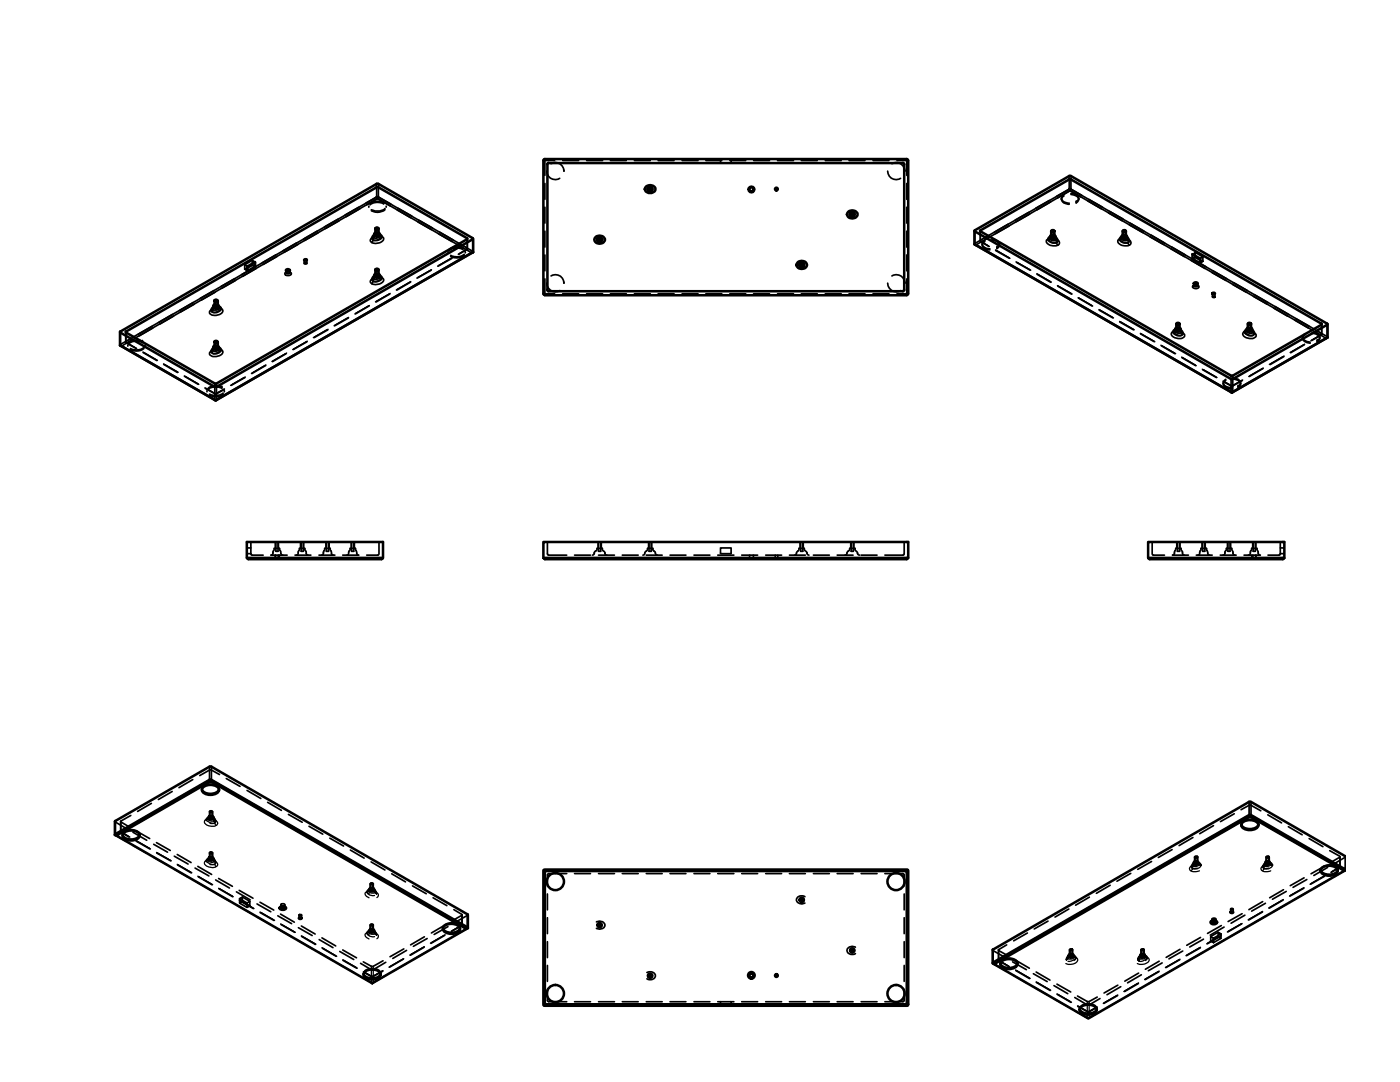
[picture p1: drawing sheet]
<svg xmlns="http://www.w3.org/2000/svg" width="279mm" height="216mm" viewBox="0 0 279 216" stroke-linecap="round" stroke-linejoin="round" font-family="sans-serif">
<!-- layer: MD_Hidden -->
<g fill="none" stroke="#000" stroke-width=".34">
<path d="M75.3 39.6l-2.1 1.3M75.3 39.6l2.6 1.5M75.3 39.3v.3M108.5 31.8l.2 .2M108.7 32v3M108.7 36.6v3.2M108.7 32h2M109.1 34.1a1.68 1.68 0 0 0 2.6 1.5M110 32.7a1.7 1.7 0 0 1 2.6 1.4M112.3 32h3.2M117.1 32h3.2M121.8 32h3.2"/>
<path d="M126.6 32h3.2M131.3 32h3.2M136.1 32h3.2M140.9 32h3.1M143.8 31.7v.8M145.7 32h3.1M145.9 31.7v.8M150.4 32h3.2M155.2 32h3.2M159.9 32h3.2M164.7 32h3.2M169.4 32h3.2"/>
<path d="M174.2 32h3.2M177.2 34.1a1.68 1.68 0 0 0 2.5 1.5M178 32.7a1.7 1.7 0 0 1 2.6 1.4M179 32h2M181 32v3M181 36.6v3.2M181.2 31.8l-.2 .2M209.5 40l-2.8 1.6M211.8 39.6v.2M212.3 39.1a.79 .79 0 0 0-.5 .9 .79 .79 0 0 0 .9 .6l.7 .2M212.3 38.8a.81 .81 0 0 0-.5 1 .81 .81 0 0 0 .9 .6l.7 .1M213.6 38v-.3h.1l2.2 1.3"/>
<path d="M213.6 37.7h-.2l-2.6 1.5M213.6 38l-2.6 1.5M213.6 38l2.1 1.3M213.7 38.8h.3a1.03 1.03 0 0 1 1.2 1.2l-.4 .5M213.7 38.6h.3a1.35 1.35 0 0 1 1.3 1l-.5 .7M215.3 39.6v.2M217.3 39.8l2.7 1.5M42.7 58l-2.8 1.5M42.9 58.3l-2.7 1.6M46.8 55.6l-2.7 1.6M47 56l-2.7 1.5M48.8 53.7l.6 .3"/>
<path d="M49.4 53.4l-.6 .3M50.3 52l.6 .3M50.4 52.6l-.1-.6-1.5 .8v.9M51 53.2l-2.8 1.6M51.2 53.5l-2.8 1.6M55.1 50.8l-2.7 1.6M55.3 51.2l-2.8 1.6M57 54.3h.7l.5 .3a.76 .76 0 0 1-1.4 0zM57.1 54v.4M57.2 54.3h-.2M57.3 54.2l-.2 .3 .3 .1 .5-.1v-.2l-.3-.1M57.8 54.3h.2"/>
<path d="M57.9 54v.4M59.2 48.5l-2.7 1.6M59.4 48.8l-2.7 1.6M60.7 51.9v.7M60.8 52.4h.4v.2h-.4zM61.2 51.9v.7M63.4 46.1l-2.8 1.6M63.5 46.4l-2.7 1.6M67.5 43.7l-2.7 1.6M67.7 44.1l-2.8 1.5M71.6 41.3l-2.7 1.6M71.8 41.6l-2.7 1.7"/>
<path d="M73 40.5l2.2-1.2h.3l2.5 1.5M73.6 41.1v.2M74.7 46.8h.1zM74.8 55h.1M74.9 54.9l.4-.2 .3 .2M74.9 54.6h.7M74.9 46.7l.4-.2 .3 .2M74.9 46.4h.7M75 45.6v1.5M75 53.8v1.6M75.1 55.3l.4 .1-.2 .1-.2-.1zM75.1 47.1h.4l-.2 .2-.2-.1z"/>
<path d="M75.5 45.6v1.5M75.5 53.8v1.6M75.8 46.8l-.6-.1 .6 .1M75.8 55l-.6-.1 .6 .2M76.2 47.3h-.1a1.57 1.57 0 0 0-1.8 .3M76.2 55.5h-.1a1.57 1.57 0 0 0-1.8 .3M76.6 40.7a2.48 2.48 0 0 0-2.7 .2M76.6 40.4a2.37 2.37 0 0 0-2.7 .3M76.8 41.9l-.6 .3a2.47 2.47 0 0 1-2.1-.1M76.8 41.6a2.41 2.41 0 0 1-2.7 .3M77.1 41.1v.2M77.8 58.7l-2.8 1.6"/>
<path d="M79.2 41.9l2.8 1.6M79.4 41.6l2.8 1.5M81.9 56.3l-2.7 1.6M83.4 44.3l2.7 1.5M83.6 43.9l2.7 1.6M86 53.9l-2.7 1.6M87.5 46.6l2.7 1.6M87.7 46.3l2.8 1.6M89.4 50.2v.2M90.2 51.5l-2.8 1.6M91.6 49l2.5 1.4M91.8 48.7l2.6 1.5v.1"/>
<path d="M92.4 49.8l-1.2-.3a2.07 2.07 0 0 0-1.6 .5M92.4 49.6l-1.2-.3a2.07 2.07 0 0 0-1.6 .5M92.7 51a2.53 2.53 0 0 1-2.8 .2M92.7 50.7a2.53 2.53 0 0 1-2.8 .3M92.9 50.2v.2M93.3 47.7v1.9l-.1 .2-1.6 .9M108.7 58.6h2M108.7 41.3v3.2M108.7 46.1v3.2M108.7 50.9v3.1M108.7 55.7v2.9M108.7 58.6l-.2 .2"/>
<path d="M109.1 56.5a1.72 1.72 0 0 0 2.6 1.5M110 55.1a1.7 1.7 0 0 1 2.6 1.4M112.3 58.6h3.2M117.1 58.6h3.2M121.8 58.6h3.2M126.6 58.6h3.2M131.3 58.6h3.2M136.1 58.6h3.2M140.9 58.6h3.1M145.7 58.6h3.1M150.4 58.6h3.2M155.2 58.6h3.2"/>
<path d="M159.9 58.6h3.2M164.7 58.6h3.2M169.4 58.6h3.2M174.2 58.6h3.2M177.2 56.5a1.72 1.72 0 0 0 2.5 1.5M178 55.1a1.7 1.7 0 0 1 2.6 1.4M179 58.6h2M181 41.3v3.2M181 46.1v3.2M181 50.9v3.1M181 55.7v2.9M181 58.6l.2 .2"/>
<path d="M195.6 46.1v1.9l.1 .2 1.6 1M196 48.7v.2M196.5 48.2a.73 .73 0 0 0-.5 .7 .73 .73 0 0 0 .5 .7l1.1 .3M196.5 48a.73 .73 0 0 0-.5 .7 .73 .73 0 0 0 .5 .7l1.1 .2M197.1 47.1l-2.6 1.7M197.3 47.4l-2.5 1.5M197.9 47.9l.7 .1a.82 .82 0 0 1 .8 .7 .82 .82 0 0 1-.4 .9M197.9 47.7l.7 .1a.82 .82 0 0 1 .8 .7 .82 .82 0 0 1-.4 .9M198.7 50l2.8 1.5M199.5 48.7v.2M201.2 44.7l-2.8 1.6M201.4 45.1l-2.7 1.5"/>
<path d="M202.8 52.4l2.8 1.5M205.3 42.4l-2.7 1.5M205.5 42.7l-2.7 1.6M207 54.7l2.7 1.6M209.2 47.8a1.65 1.65 0 0 1 1.9 .3M209.6 47.3l.6-.1-.6 .2M209.7 40.3l-2.8 1.6M209.8 47.2l.3-.2 .3 .2M209.8 46.9h.6M209.9 46.1v1.6M210 47.6l.3 .1-.2 .1-.1-.1zM210.3 46.1v1.6"/>
<path d="M210.6 47.4l-.1-.1 .2 .1M211.1 57.1l2.8 1.6M215.2 59.5l2.8 1.6M217.1 40.1l2.7 1.6M221.2 42.5l2.8 1.6M221.4 42.1l2.7 1.6M223.5 47.8a1.65 1.65 0 0 1 1.8 .3M223.8 47.3l.6-.1-.6 .2M224.1 47.2l.3-.2 .3 .2M224.1 46.9h.6M224.2 46.1v1.6M224.2 47.6l.4 .1-.2 .1-.2-.1z"/>
<path d="M224.6 46.1v1.6M224.9 47.4l-.1-.1 .1 .1M225.4 44.9l2.7 1.5M225.5 44.5l2.8 1.6M229.5 47.2l2.7 1.6M229.7 46.9l2.7 1.6M233.6 49.6l2.8 1.6M233.8 49.3l2.7 1.6M237.7 52l2.8 1.6M237.9 51.7l2.8 1.5M238 57.1a.68 .68 0 0 1 .7-.3 .68 .68 0 0 1 .6 .5 .69 .69 0 0 1-.7 .3 .69 .69 0 0 1-.6-.5zM238.2 56.6v.4"/>
<path d="M238.4 56.8l-.2 .2M238.5 51l.1-.6 1.5 .9v.8M238.5 56.8l-.3 .2 .3 .2 .5-.1-.2-.3M238.6 50.4l-.6 .3M238.9 56.8l.2 .2M239 56.6v.4M239.5 51.8l.5 .3M240 52.1h.1M240.1 52.1l-.6 .4M241.9 54.4l2.7 1.6M242 59.2l.3-.1 .2 .2-.3 .1zM242 58.6v.6"/>
<path d="M242 54l2.8 1.6M242.5 58.6v.6M246 56.8l2.7 1.5M246.2 56.4l2.7 1.6M250.1 59.1l2.8 1.6M250.3 58.8l2.8 1.6M25.1 66.2v2l.1 .2 2 1.1M25.5 68.9v.2M26.2 67.5l-2.3 1.4M26.4 67.8l-2.2 1.3M28.4 68.4l-1.2-.3a2.05 2.05 0 0 0-1.5 .5M28.4 68.1l-1.2-.3a2.05 2.05 0 0 0-1.5 .6"/>
<path d="M28.6 70.3l2.7 1.7M28.7 69.5a2.53 2.53 0 0 1-2.7 .3M28.7 69.3a2.53 2.53 0 0 1-2.7 .2M28.9 68.9v.2M30.3 65.1l-2.7 1.6M30.5 65.4l-2.7 1.6M32.7 72.7l2.7 1.6M34.4 62.7l-2.7 1.6M34.7 63.1l-2.8 1.6M36.8 75.1l2.8 1.6M38.6 60.4l-2.8 1.6M38.8 60.7l-2.8 1.6"/>
<path d="M41 77.5l1.9 1.1h.3l1.6-.9M41.3 78v.2M42.6 69.4h.1l-.1 .1M42.6 61.2h.1zM42.8 69.2l.2-.1h.3l.2 .1M42.8 69h.7M42.8 61l.2-.1h.3l.2 .1M42.8 60.8h.7M42.9 61.5l.2-.1 .2 .1-.2 .2zM42.9 69.8l.2-.2 .2 .2-.2 .1zM42.9 60v1.5M42.9 68.2v1.6"/>
<path d="M43.3 60v1.5M43.3 68.2v1.6M43.7 69.4l-.6-.1 .6 .2M43.7 61.2l-.6-.1 .6 .1M44.1 69.9a1.41 1.41 0 0 0-1.9 .3M44.1 61.7a1.41 1.41 0 0 0-1.9 .3M44.3 77.5a2.41 2.41 0 0 0-2.7 .2M44.3 77.2l-.4-.1a2.39 2.39 0 0 0-2.3 .4M44.5 78.6a2.28 2.28 0 0 1-2.7 .3M44.5 78.4a2.48 2.48 0 0 1-2.7 .2M44.8 78v.2M48.9 75.3l-2.8 1.6"/>
<path d="M53 72.9l-2.7 1.6M57.1 70.6l-2.7 1.6M61.3 68.2l-2.8 1.6M65.4 65.8l-2.7 1.6M69.5 63.4l-2.7 1.6M73.7 61l-2.8 1.6M219.4 61.9l2.7 1.5M223.5 64.2l2.7 1.6M227.6 66.6l2.8 1.6M231.8 69l2.7 1.6M234.2 66.3a1.41 1.41 0 0 1 1.8 .3M234.6 65.8l.5-.1-.5 .2"/>
<path d="M234.8 65.6l.1-.1h.3l.2 .1M234.8 65.4h.6M234.9 64.6v1.6M234.9 66.1l.4 .1-.2 .1-.2-.1zM235.3 64.6v1.6M235.6 65.8h-.1l.1 .1M235.9 71.4l2.7 1.6M240 73.8l2.8 1.5M244.1 76.4v.2M244.6 75.9a.73 .73 0 0 0-.5 .7 .73 .73 0 0 0 .5 .7l1.1 .3M244.6 75.7a.73 .73 0 0 0-.5 .7 .73 .73 0 0 0 .5 .7l1.1 .3M246 75.6h.3a1.35 1.35 0 0 1 1.3 1l-.3 .5-.2 .2"/>
<path d="M246 75.4h.3a1.35 1.35 0 0 1 1.3 1l-.3 .5-.2 .2M247.6 76.4v.2M247.9 75.9l-1.9 1.1h-.3l-1.6-.9M248.4 66.3a1.41 1.41 0 0 1 1.9 .3M248.8 65.8l.6-.1-.6 .2M249 65.6l.2-.1h.3l.2 .1M249 65.4h.7M249.2 64.6v1.6M249.2 66.1l.4 .1-.2 .1-.2-.1zM249.6 64.6v1.6M249.9 65.8h-.1l.1 .1M252.1 73.5l-2.8 1.6"/>
<path d="M254.2 61.5l2.8 1.6M254.5 61.2l2.7 1.6M256.2 71.1l-2.7 1.7M258.4 63.9l2.7 1.6M258.6 63.6l2.7 1.5M260 67.3v.2M260.3 68.8l-2.7 1.6M260.5 66.8a.73 .73 0 0 0-.5 .7 .73 .73 0 0 0 .5 .7l1 .3M260.5 66.6a.73 .73 0 0 0-.5 .7 .73 .73 0 0 0 .5 .7l1 .3M261.9 66.5h.2a.98 .98 0 0 1 1 .4 .98 .98 0 0 1 .1 1.1l-.3 .2M261.9 66.3h.2a.98 .98 0 0 1 1 .4 .98 .98 0 0 1 .1 1.1l-.3 .2M262.5 66.2l2.2 1.3"/>
<path d="M262.7 65.9l2.3 1.4M263.4 67.3v.2M263.8 64.7v1.9l-.1 .3-2 1.1M49.3 110.5h.8M49.3 109.3h.8M49.9 111.3v.3M50.1 108.1l.1 2.6 2.3 .1M53.4 111.3v.3M54 110.8a.94 .94 0 0 0 .6-.9l.1-.5h1.1l.2 .8a.46 .46 0 0 0 .5 .6M54.1 110.8h3.2M54.9 110.8v.5l-.2 .3M54.9 108.1v1.3"/>
<path d="M55 110.8v.8M55.1 108.1v1.9h.4v-1.9M55.5 110.8v.8M55.6 108.1v1.3M55.7 110.8v.5l.3 .3M58.9 110.8h3.1M59.1 110.8a.53 .53 0 0 0 .4-.8l.3-.6h1l.3 .8a.42 .42 0 0 0 .4 .6M60 108.1v1.3M60.1 108.1v1.9h.4v-1.9M60.6 108.1v1.3M63.7 110.8h3.1M64.2 110.8a.51 .51 0 0 0 .4-.7l.2-.3v-.4h1.1v.4l.3 .4a.42 .42 0 0 0 .3 .6"/>
<path d="M65.1 108.1v1.3M65.1 108.1v1.9h.5v-1.9M65.7 108.1v1.3M68.4 110.8h3.2a.53 .53 0 0 1-.5-.8l-.2-.6h-1l-.3 .8a.42 .42 0 0 1-.4 .6M70.1 108.1v1.3M70.2 108.1v1.9h.4v-1.9M70.7 108.1v1.3M72.3 111.3v.3M75.6 108.1v2.6l-2.4 .1M75.8 111.3v.3M109.1 111.3v.3M109.2 108.1l.1 2.6 3.8 .1"/>
<path d="M112.6 111.3v.3M114.7 110.8h3.1M118.2 110.8l.4-.2a.71 .71 0 0 1 .5-.8l.1-.4h1l.1 .4 .4 .4 .1 .4 .3 .2M119.4 108.1v1.3M119.5 108.1v1.9h.4v-1.9M119.5 110.8h3.1M120 108.1v1.3M124.2 110.8h3.2M128.3 110.8l.3-.2 .2-.5a.66 .66 0 0 0 .4-.7h1.1a.57 .57 0 0 0 .5 .7l.1 .5 .3 .2M129 110.8h3.2M129.4 108.1v1.3M129.5 108.1v1.9h.4v-1.9"/>
<path d="M130.1 108.1v1.3M133.7 110.8h3.2M138.5 110.8h3.2M143.2 110.8h3.3M143.8 109.3h2.1v1.1h-2.1zM148 110.8h3.2M149.6 110.8v.5l-.3 .3M150.4 110.8v.5l.3 .3M152.8 110.8h3.2M154.7 110.8v.8M155.2 110.8v.8M157.6 110.8h3.1"/>
<path d="M158.6 110.8l.3-.2 .1-.5a.58 .58 0 0 0 .5-.7h1a.66 .66 0 0 0 .5 .7l.1 .5 .3 .2M159.7 108.1v1.3M159.8 108.1v1.9h.4v-1.9M160.3 108.1v1.3M162.3 110.8h3.2M167.1 110.8h3.2M168.6 110.8l.4-.2 .1-.5a.66 .66 0 0 0 .5-.7h1a.58 .58 0 0 0 .5 .7l.1 .5 .4 .2M169.8 108.1v1.3M169.9 108.1v1.9h.4v-1.9M170.4 108.1v1.3M171.9 110.8h3.1M177.2 111.3v.3"/>
<path d="M180.5 108.1l-.1 2.6-3.8 .1M180.6 111.3v.3M229.8 111.3v.3M229.9 108.1l.1 2.6 2.4 .1M233.2 111.3v.3M234.9 108.1v1.3M235 108.1v1.9h.4v-1.9M235.5 108.1v1.3M236.4 110.8a.53 .53 0 0 1-.4-.8l-.3-.6h-1.1l-.2 .8a.42 .42 0 0 1-.4 .6h3.2M238.7 110.8h3.2M239 110.8a.51 .51 0 0 0 .5-.7l.2-.3v-.4h1.1v.4l.2 .4a.42 .42 0 0 0 .4 .6M239.9 108.1v1.3"/>
<path d="M240 108.1v1.9h.4v-1.9M240.5 108.1v1.3M243.5 110.8h3.2M244.1 110.8a.53 .53 0 0 0 .4-.8l.3-.6h1l.3 .8a.42 .42 0 0 0 .4 .6M245 108.1v1.3M245.1 108.1v1.9h.4v-1.9M245.6 108.1v1.3M248.3 110.8h3.1M249.1 110.8a.53 .53 0 0 0 .4-.8l.3-.6h1.1l.2 .8a.42 .42 0 0 0 .4 .6M249.8 110.8v.5l-.2 .3M250 108.1v1.3M250 110.8v.8"/>
<path d="M250.1 108.1v1.9h.4v-1.9M250.6 110.8v.8M250.6 108.1v1.3M250.6 110.8v.5l.3 .3M252.2 111.3v.3M255.5 108.1l-.1 2.6-2.3 .1M255.5 110.5h.8M255.5 109.3h.8M255.6 111.3v.3M34.4 157.9l-2.8 1.6M38.5 155.6l-2.8 1.6M40.3 157.6a1.49 1.49 0 0 1 1.9-1.2 1.28 1.28 0 0 1 1.5 1.2"/>
<path d="M40.3 157.4v.2M43.7 157.4v.2M43.8 154.5l-1.9-.9-2 1.2M45.2 155.3l2.7 1.6M49.3 157.7l2.8 1.6M22.9 166.6l2.3 1.3M22.9 163.9l2.3 1.4M24.1 163.9v2l.1 .2 1.6 .9M24.5 166.7a1.28 1.28 0 0 1 1.5-1.1h.9a1.18 1.18 0 0 1 1 1.1M24.5 166.5v.2M26.1 162.7l-2 1.2 1.6 1.1M26.5 168.7l2.8 1.6"/>
<path d="M26.5 166.1l2.8 1.6M27.1 165.8l2.8 1.5M27.2 167.8l2.7 1.6M27.9 166.5v.2M30.2 160.3l-2.7 1.6M30.7 171.1l2.7 1.5M30.7 168.5l2.7 1.5M31.2 168.1l2.8 1.6M31.3 170.2l2.8 1.6M34.8 173.4l2.7 1.6M34.8 170.8l2.7 1.6M35.4 170.5l2.7 1.6"/>
<path d="M35.4 172.6l2.8 1.6M38.9 175.8l2.8 1.6M38.9 173.2l2.8 1.6M39.5 172.9l2.7 1.6M39.6 174.9l2.7 1.7M41.6 163v.2l.5-.2a.73 .73 0 0 0-.9 .6 1.65 1.65 0 0 1 1.8 .3l-.1-.5-.4-.3 .2 .1v-.2M41.6 171.2v.2l.5-.2a.73 .73 0 0 0-.9 .7v-.1a1.65 1.65 0 0 1 1.8 .4l-.1-.6-.4-.3 .2 .1v-.2M41.7 162.8h.8l.1 .3-.1 .1h-.8l-.1-.1zM41.7 171h.8l.1 .3a.56 .56 0 0 1-.5 .2 .56 .56 0 0 1-.5-.4zM41.8 162.9l.4-.1 .2 .3-.4 .1zM41.8 170.1l.4-.1 .2 .2-.4 .1zM41.8 162v1"/>
<path d="M41.8 170.2v1M41.9 171.1h.4l.1 .2-.5 .1zM41.9 161.8h.4l.1 .2-.4 .1-.2-.1zM41.9 171.7l.2-.1 .2 .1-.2 .1zM41.9 170.2l.2-.2 .2 .2-.2 .1zM41.9 162l.2-.2 .2 .2-.2 .1zM41.9 163.5l.2-.1 .2 .1-.2 .1zM41.9 162v1.5M41.9 170.2v1.5M42.3 162v1.5M42.3 170.2v1.5M42.4 162v1"/>
<path d="M42.4 170.2v1M43 178.2l2.8 1.6M43 175.6l2.8 1.6M43.6 175.3l2.8 1.6M43.7 177.3l2.7 1.6M47.2 178l2.7 1.6M47.7 177.7l2.8 1.5M47.8 179.4v.8l1.5 .8M47.8 179.4h.1M47.8 179.7l2.8 1.6M47.9 179.4l1.4 .8v.8M48.4 179l1.5 .9v.8l-1.5-.8z"/>
<path d="M48.4 179l-.6 .3M53.4 160.1l2.8 1.6M57.6 162.5l2.7 1.6M61.7 164.9l2.7 1.5M65.8 167.2l2.8 1.6M69.9 169.6l2.8 1.6M73.6 177.4v.2l.6-.2a.73 .73 0 0 0-.9 .6 1.41 1.41 0 0 1 1.8 .3l-.1-.5-.4-.3 .1 .1v-.2M73.7 177.3a.58 .58 0 0 1 .5-.3 .58 .58 0 0 1 .5 .4 .58 .58 0 0 1-.6 .3 .58 .58 0 0 1-.4-.4zM73.9 176.3v1.1M73.9 177.3l.4-.1 .2 .2-.4 .1zM73.9 176.3l.4-.1 .2 .2-.4 .1zM74 176.3v1.6"/>
<path d="M74 176.3h.4l-.2 .2-.2-.1zM74 177.8l.4 .1-.4 .1zM74.1 172l2.7 1.6M74.4 176.3v1.6M74.5 176.3v1.1M78.2 174.4l2.7 1.6M82.3 176.8l2.8 1.5M86.4 179.1l2.8 1.6M109.2 178.4v3.2M113.1 174.3l-3.8 .1-.1 2.4M114.7 174.3h3.1M119.5 174.3h3.1"/>
<path d="M124.2 174.3h3.2M129 174.3h3.2M133.7 174.3h3.2M138.5 174.3h3.2M143.2 174.3h3.3M148 174.3h3.2M152.8 174.3h3.2M157.6 174.3h3.1M159.8 179.3h.4v.5h-.4l-.1-.2zM159.8 179.4h.3v.3h-.3zM160.6 178.9a1.06 1.06 0 0 0-1.7 .8 1.2 1.2 0 0 0 1.7 .5M162.3 174.3h3.2"/>
<path d="M167.1 174.3h3.2M171.9 174.3h3.1M176.6 174.3l3.8 .1 .1 2.4M180.5 178.4v3.2M217.4 179l-2.7 1.6M221.6 176.6l-2.8 1.7M225.7 174.3l-2.8 1.5M229.8 171.9l-2.7 1.6M233.9 169.5l-2.7 1.6M238.1 167.1l-2.8 1.6M238.2 172.1v.1h.1l-.2 .1-.3 .7a1.55 1.55 0 0 1 1.8-.3 .67 .67 0 0 0-.9-.6l.6 .1v-.1M238.3 171.8h.8l.1 .3-.3 .2h-.6l-.1-.2z"/>
<path d="M238.4 172l.4-.1 .2 .2-.4 .1zM238.4 171l.4-.2 .2 .3-.4 .1zM238.4 171v1.1M238.5 171l.2-.1 .2 .1-.2 .1zM238.5 172.5l.2-.1 .2 .1-.2 .2zM238.5 171v1.5M238.9 171v1.5M239 171v1.1M242.2 164.7l-2.8 1.7M246.3 162.4l-2.7 1.5M247.7 161.6l1.8-1 2.1 1.2M247.8 164.6a1.49 1.49 0 0 1 1.9-1.1 1.35 1.35 0 0 1 1.5 1.1"/>
<path d="M247.8 164.5v.2M251.2 164.5v.2M252 179.9l-2.8 1.6M252.5 172.1v.1h.1l-.3 .1-.2 .7a1.55 1.55 0 0 1 1.8-.3 .67 .67 0 0 0-.9-.6l.5 .1v-.1M252.6 171.8h.8l.1 .3-.1 .2h-.8l-.1-.2zM252.7 171l.4-.2 .2 .3-.4 .1zM252.7 171v1.1M252.8 171.9h.4v.3h-.4zM252.8 171l.2-.1 .2 .1-.2 .1zM252.8 172.5l.2-.1 .2 .1-.2 .2zM252.8 171v1.5M253 162.6l2.8 1.6"/>
<path d="M253.2 171v1.5M253.3 171v1.1M256.1 179.6l-2.8 1.6M256.1 177.5l-2.7 1.6M256.7 177.9l-2.8 1.5M257.1 165l2.8 1.6M260.2 177.2l-2.7 1.6M260.3 175.2l-2.8 1.5M260.8 178.1l-2.8 1.5M260.8 175.5l-2.8 1.6M261.3 167.3l2.7 1.6M263.6 173.6v.2"/>
<path d="M263.6 173.7a1.28 1.28 0 0 1 1.5-1.1l.8 .1a1.09 1.09 0 0 1 1.1 1M264.3 174.9l-2.7 1.5M264.4 172.8l-2.8 1.6M265 175.7l-2.8 1.6M265 173.1l-2.8 1.6M265.4 169.7l2 1.2-1.6 1.1M267 173.6v.2M267.4 171v1.9l-1.7 1.2M268.5 173.7l-2.2 1.2M268.5 171.1l-2.2 1.2M47.2 180.6l2.7 1.5M49.9 180.7l-.6 .3"/>
<path d="M51.3 183l2.7 1.5M51.3 180.4l2.7 1.5M51.9 180l2.7 1.6M51.9 182.1l2.8 1.6M55.4 185.3l2.8 1.6M55.4 182.7l2.8 1.6M56 182.4l2.7 1.6M56.1 180.5v.5M56.1 184.5l2.7 1.5M56.1 180.9l.4-.2 .3 .2M56.2 180.4h.6v.2l-.6 .1zM56.2 180.8l-.2 .1"/>
<path d="M56.8 180.8l.1 .1M56.8 180.5v.5M59.5 187.7l2.8 1.6M59.5 185.1l2.8 1.6M59.7 182.6l.4-.1 .1 .2h-.4zM59.7 182.6v.6M60.1 184.8l2.8 1.6M60.2 182.6v.6M60.2 186.8l2.7 1.7M63.7 190.1l2.7 1.6M63.7 187.5l2.7 1.6M64.2 187.1l2.8 1.7"/>
<path d="M64.3 189.2l2.8 1.6M67.8 192.5l2.8 1.5M67.8 189.9l2.8 1.6M68.4 189.6l2.7 1.5M68.4 191.6l2.8 1.6M72.6 194.3a1.22 1.22 0 0 1 1.5-1h.4a1.3 1.3 0 0 1 1.5 1M72.6 194.3v.2M73.6 185.6v.2l.6-.2a.73 .73 0 0 0-.9 .7 1.41 1.41 0 0 1 1.8 .2v-.3l-.5-.5 .1 .1v-.2M73.7 185.5a.58 .58 0 0 1 .5-.2 .58 .58 0 0 1 .5 .4 .58 .58 0 0 1-.6 .2 .58 .58 0 0 1-.4-.4zM73.9 184.6v1M73.9 185.5l.4-.1 .2 .2-.4 .1zM74 184.4h.4l.1 .2-.5 .1z"/>
<path d="M74 184.6v1.5M74 184.5l.4 .1-.2 .1-.2-.1zM74 186l.4 .1-.2 .1h-.2zM74.4 184.6v1.5M74.5 184.6v1M76 194.3v.2M76.4 193.8l-2 1.1h-.2l-1.6-.9M76.4 191.7l-2 1.2-1.9-1M77 192l-2.6 1.5-2.4-1.3M77 194.6l-2.7 1.6-2.3-1.4M80.5 191.4l-2.7 1.6M80.6 189.3l-2.8 1.6"/>
<path d="M81.1 192.3l-2.7 1.5M81.1 189.6l-2.7 1.6M84.7 189l-2.8 1.6M84.7 186.9l-2.8 1.6M85.2 189.9l-2.7 1.6M85.2 187.3l-2.7 1.5M88.4 185.2a1.36 1.36 0 0 1 1.5-1.1l.8 .1a1.09 1.09 0 0 1 1.1 1M88.4 185.2v.2M88.8 186.6l-2.8 1.6M88.8 184.6l-2.7 1.6M89.4 187.5l-2.8 1.6M89.4 184.9l-2.8 1.6"/>
<path d="M90.6 181.5l1.6 1.1-2 1.2M91.8 185.2v.2M92.2 182.5v2l-.1 .2-1.9 1.1M93.4 185.2l-2.7 1.5M93.4 182.5l-2.7 1.6M109.2 197.4l.1 2.4 3.8 .1M109.2 183.1v3.2M109.2 187.9v3.2M109.2 192.6v3.2M114.7 199.9h3.1M119 184a1.11 1.11 0 0 1 1.7 .8 1.27 1.27 0 0 1-1.7 .4M119.5 199.9h3.1"/>
<path d="M119.5 184.4h.3v.4h-.3zM124.2 199.9h3.2M129 199.9h3.2M129.1 194a1.09 1.09 0 0 1 1.7 .8 1.15 1.15 0 0 1-1.7 .5M129.5 194.5h.5v.4h-.5zM129.6 194.5h.3v.3h-.3zM133.7 199.9h3.2M138.5 199.9h3.2M143.2 199.9h3.3M143.8 199.9v.8M145.9 199.9v.8M148 199.9h3.2"/>
<path d="M152.8 199.9h3.2M157.6 199.9h3.1M162.3 199.9h3.2M167.1 199.9h3.2M170 189.5h.3v.3h-.3zM170.7 189a.96 .96 0 0 0-1.2-.1 .96 .96 0 0 0-.3 1.2 1.25 1.25 0 0 0 1.5 .2M171.9 199.9h3.1M180.5 197.4l-.1 2.4-3.8 .1M180.5 183.1v3.2M180.5 187.9v3.2M180.5 192.6v3.2M198.1 192.2l2.6 1.5"/>
<path d="M198.1 189.6l2.6 1.5M199.2 189.6v1.9l.2 .3 1.9 1.1M199.7 192.3a1.28 1.28 0 0 1 1.5-1.1h.8a1.18 1.18 0 0 1 1.1 1.1M199.7 192.2v.2M200.9 188.5l-1.7 1.1 2.1 1.2M202.1 191.9l2.7 1.6M202.1 194.5l2.7 1.6M202.7 191.6l2.7 1.6M202.7 193.7l2.8 1.6M203.1 192.2v.2M205 186.2l-2.7 1.5M206.2 194.3l2.8 1.6"/>
<path d="M206.2 196.9l2.8 1.6M206.8 194l2.7 1.6M206.8 196l2.8 1.6M209.2 183.8l-2.8 1.6M210.3 196.7l2.8 1.6M210.3 199.3l2.8 1.6M210.9 196.4l2.8 1.5M211 198.4l2.7 1.6M213.2 190.5v.2h.1l-.3 .3-.2 .5 .1-.2a1.6 1.6 0 0 1 1.8-.1 .73 .73 0 0 0-1-.6l.6 .1v-.2M213.3 190.4a.58 .58 0 0 1 .5-.2 .58 .58 0 0 1 .5 .4 .58 .58 0 0 1-.6 .2 .58 .58 0 0 1-.4-.4zM213.3 181.4l-2.7 1.6M213.4 189.5v1"/>
<path d="M213.5 190.4h.4l.2 .2-.6 .1zM213.5 189.4l.4-.1 .2 .3h-.6zM213.6 189.5v1.5M213.6 189.4l.4 .1-.2 .1h-.2zM213.6 191h.4l-.2 .2-.2-.1zM214 189.5v1.5M214.1 189.5v1M214.5 199l2.6 1.6 2.4-1.4M215 198.7l2.1 1.2 1.9-.9M223 198.7l-2.7 1.5M223.1 196.6l-2.8 1.5M223.7 199.5l-2.8 1.6"/>
<path d="M223.7 196.9l-2.8 1.6M227.2 196.2l-2.8 1.7M227.2 194.2l-2.7 1.6M227.5 190.5v.2h.1l-.4 .3-.1 .5 .1-.2a1.6 1.6 0 0 1 1.8-.1 .73 .73 0 0 0-1-.6l.5 .1v-.2M227.5 190.4a.58 .58 0 0 1 .6-.2 .58 .58 0 0 1 .4 .4 .56 .56 0 0 1-.5 .3 .56 .56 0 0 1-.5-.5zM227.7 190.5l.4-.1 .2 .2-.3 .1zM227.7 189.5l.4-.2 .2 .3-.3 .1zM227.7 189.5v1M227.8 197.1l-2.8 1.6M227.8 194.5l-2.8 1.6M227.8 189.5v1.5M227.9 191h.3l-.2 .2-.1-.1z"/>
<path d="M227.9 189.4l.3 .1-.2 .1h-.1zM228.2 189.5v1.5M228.3 189.5v1M231.3 193.9l-2.8 1.6M231.3 191.8l-2.7 1.6M231.9 194.7l-2.7 1.6M231.9 192.1l-2.7 1.6M235.4 191.5l-2.7 1.6M235.5 189.4l-2.8 1.6M236 192.3l-2.7 1.7M236 189.8l-2.7 1.5M239.6 189.1l-2.8 1.6"/>
<path d="M239.6 187.1l-2.8 1.5M240.2 190l-2.8 1.5M240.2 187.4l-2.8 1.6M241.6 186.9l1.5-.9v.9l-1.4 .9zM241.6 187.8l.6 .3M241.9 183.3l.5-.1 .2 .3-.4 .1zM241.9 183.4v.4M241.9 183.7h.7M242 183.7l-.2 .1M242.2 187.2l1.5-.9v.9l-1.5 .9zM242.6 183.7l.1 .1M242.7 183.4v.4"/>
<path d="M243.1 186l.6 .3M243.7 186.8l-2.8 1.5M243.7 184.7l-2.7 1.6M244.3 187.6l-2.8 1.6M244.3 185l-2.8 1.6M245.6 181.4v.7M245.6 181.3h.3l.2 .1-.3 .2zM246.1 181.4v.7M247.8 184.3l-2.7 1.7M247.9 182.3l-2.8 1.6M248.4 185.2l-2.7 1.6M248.4 182.6l-2.7 1.6"/>
<path d="M252 182l-2.8 1.6M252.5 182.8l-2.7 1.6M252.5 180.2l-2.7 1.6M256.7 180.5l-2.8 1.6M214.5 201.7l2.7 1.5 2.3-1.3M215.1 200.8l2 1.1h.2l1.6-.9M215.5 201.4a1.45 1.45 0 0 1 1.9-1.1 1.22 1.22 0 0 1 1.5 1.1M215.5 201.3v.2M218.9 201.3v.2"/>
<circle cx="150" cy="37.8" r=".67"/>
<circle cx="160" cy="179.6" r=".54"/>
<circle cx="119.7" cy="184.6" r=".52"/>
<circle cx="119.7" cy="184.6" r=".31"/>
<circle cx="129.8" cy="194.7" r=".53"/>
<circle cx="170.1" cy="189.6" r=".52"/>
<circle cx="170.1" cy="189.7" r=".32"/>
</g>
<!-- layer: MD_Visible -->
<g fill="none" stroke="#000" stroke-width=".51">
<path d="M75.1 36.7h.4l18.8 10.8M75.2 36.7l-51.2 29.5M75.2 37.4l-50 28.8M75.5 37.4l17.8 10.2-50.1 28.9h-.4M75.5 37.3h-.4M109.2 32.8v25.1M109.5 32.5l-.3 .3M109.5 32.5h70.7M128.9 37.3a1.04 1.04 0 0 1 1.2-.4 1.04 1.04 0 0 1 .7 1.1 1.08 1.08 0 0 1-1.2 .5 1.08 1.08 0 0 1-.9-.9zM180.2 32.5l.3 .3v25.1M181.2 32l-.3-.3-72.3 .1-.2 .2v26.6M181.3 32v26.6"/>
<path d="M213.3 35.8h.4M213.3 35.1h.4l51.2 29.5M213.4 35.1l-18.9 11 51.2 29.5M213.4 35.8l-17.7 10.2M213.7 35.8l50 28.8M42.8 59.9h.6a.27 .27 0 0 1-.3 .3 .27 .27 0 0 1-.3-.3zM42.9 59.9l.4 .1-.2 .1h-.2zM49.4 54h.1M49.5 53.1l-.1 .9M50.3 52.9l-.9 .5M50.3 52.8l-.1 .1M50.4 52.6v.2"/>
<path d="M50.9 52.3l-1.4 .8M50.9 53.2l-1.4 .8M50.9 52.4l-.1 .8M57.1 53.8l.4-.1 .3 .1a.35 .35 0 0 1-.3 .4 .35 .35 0 0 1-.4-.4zM57.6 54.1h-.3M60.8 51.8l.4 .1-.4 .1zM74.7 46.7l-.4 .6v.3M74.7 54.9l-.4 .6v.3M74.9 46.7l.3 .1 .4-.1M74.9 53.8v1.1l.3 .2 .4-.2v-1.1M74.9 45.6v1.1M75 53.7h.5a.27 .27 0 0 1-.3 .3 .27 .27 0 0 1-.2-.3z"/>
<path d="M75 45.5h.5a.27 .27 0 0 1-.3 .3 .27 .27 0 0 1-.2-.3zM75.1 53.7l.4 .1-.3 .1h-.1zM75.1 45.5l.4 .1-.3 .1h-.1zM75.6 45.6v1.1M75.6 54.6l.1 .1a.46 .46 0 0 1-.5 .5 .46 .46 0 0 1-.4-.5l.1-.1M75.6 46.4l.1 .1a.46 .46 0 0 1-.5 .5 .46 .46 0 0 1-.4-.5l.1-.1M75.8 46.8l.3 .3 .1 .2M75.8 55l.3 .3 .1 .2M75.8 46.7v.1M75.8 54.9v.2M94.3 47.5v.2M94.3 47.7l-51.1 29.5"/>
<path d="M94.4 50.3l-51.4 29.6-19.1-11M94.4 47.7v2.6M108.4 58.6l.3 .3M108.7 58.9h72.3M109.2 57.8l.3 .3M109.5 58.1h70.7M118.9 47.2a.99 .99 0 0 1 1.2-.2 .99 .99 0 0 1 .5 1.1 1.03 1.03 0 0 1-1.2 .6 1.03 1.03 0 0 1-.7-1.2zM159.3 52.3a.99 .99 0 0 1 1.2-.2 .99 .99 0 0 1 .5 1.1 1.11 1.11 0 0 1-1.2 .5 1.11 1.11 0 0 1-.9-1zM169.2 42.3a1.04 1.04 0 0 1 1.2-.3 1.04 1.04 0 0 1 .7 1 1.08 1.08 0 0 1-1.2 .6 1.08 1.08 0 0 1-.8-1zM180.5 57.8l-.3 .3M181.2 58.6l-.3 .3M194.5 48.8l51.4 29.5z"/>
<path d="M194.5 46.1v2.7M195.6 46v.2M195.7 46.2l50 28.8M209.6 47.3l-.3 .1-.1 .4M209.6 47.2v.2M209.8 47.2l.3 .2 .3-.2M209.8 46.1v1.1M209.8 46h.6a.27 .27 0 0 1-.3 .3 .27 .27 0 0 1-.3-.3zM209.9 46l.4 .1-.2 .1h-.2zM210.4 46.1v1.1M210.4 46.9l.2 .1a.46 .46 0 0 1-.5 .5 .46 .46 0 0 1-.5-.5l.2-.1M210.6 47.4l.3 .3 .2 .4"/>
<path d="M210.6 47.2l.1 .2M223.8 47.3l-.2 .1-.1 .4M223.8 47.2v.2M224.1 46.1v1.1M224.1 47.2l.3 .2 .3-.2M224.1 46h.5a.27 .27 0 0 1-.2 .3 .27 .27 0 0 1-.3-.3zM224.2 46l.4 .1-.2 .1h-.2zM224.7 46.1v1.1M224.7 46.9l.1 .1a.46 .46 0 0 1-.4 .5 .46 .46 0 0 1-.5-.5l.2-.1M224.9 47.4l.3 .3 .1 .4M224.9 47.2v.2M238 50.8v.9"/>
<path d="M238 50.7h.1M238 51.7l1.4 .8M238 50.7l1.4 .8M238.3 56.4l.3-.1 .4 .1a.35 .35 0 0 1-.4 .4 .35 .35 0 0 1-.3-.4zM238.5 56.8h.3M238.5 51l.1 .3M238.6 51.3l.9 .5M239.4 51.6h.1M239.4 52.4v.1M239.5 51.6v.8M242 58.4l.5 .2-.5 .1zM23.9 66.2v2.7"/>
<path d="M24 66.1v.2M24 66.4l18.9 10.8M25.1 66.1v.2M25.2 66.4l17.7 10.1M42.2 70.2h.1M42.6 69.4l-.4 .8M42.6 61l-.4 1M42.6 69.2v.3M42.8 69.2l.3 .2 .3-.2M42.8 77.2h.4M42.8 60v1.1l.5 .1 .1-.2M42.8 68.2v1"/>
<path d="M42.8 68.1h.6a.27 .27 0 0 1-.3 .3 .27 .27 0 0 1-.3-.3zM42.9 68.1l.4 .1-.2 .1h-.2zM43.4 69l.2 .1a.46 .46 0 0 1-.5 .4 .46 .46 0 0 1-.5-.4l.2-.1M43.4 60.8l.2 .1a.46 .46 0 0 1-.5 .4 .46 .46 0 0 1-.5-.4l.2-.1M43.5 60v1M43.5 68.2v1M43.7 69.4l.4 .3v.2M43.7 61.2l.4 .3v.2M43.7 61v.2M43.7 69.2v.3M234.6 65.8l-.4 .3v.2M234.6 65.6v.3"/>
<path d="M234.8 64.6v1M234.8 65.6l.3 .2 .3-.2M234.8 64.5h.6a.27 .27 0 0 1-.3 .3 .27 .27 0 0 1-.3-.3zM234.9 64.5l.4 .1-.2 .1h-.2zM235.4 64.6v1M235.4 65.4l.1 .1a.46 .46 0 0 1-.4 .4 .46 .46 0 0 1-.5-.4l.2-.1M235.6 65.8l.3 .4 .1 .4M235.6 65.6v.3M245.6 75.6h.4M248.8 65.8l-.4 .3v.2M248.8 65.6v.3M249 65.6l.4 .2 .3-.2"/>
<path d="M249 64.6v1M249.1 64.5h.5a.27 .27 0 0 1-.2 .3 .27 .27 0 0 1-.3-.3zM249.2 64.5l.4 .1-.2 .1h-.2zM249.7 64.6v1M249.7 65.4l.1 .1a.46 .46 0 0 1-.4 .4 .46 .46 0 0 1-.5-.4l.1-.1M249.9 65.8l.3 .4 .1 .4M249.9 65.6v.3M263.7 64.8l-17.7 10.2h-.4M263.7 64.5v.3M264.8 64.5v.3M264.9 64.8l-18.9 10.8M265 67.3l-19.1 11"/>
<path d="M265 64.7v2.6M49.3 108.1h27.1v3.2l-.3 .3h-26.5l-.3-.3zM49.3 111.4h27.1M108.5 111.4l-.1-3.3h72.9v3.2l-.3 .3h-72.3l-.1-.2h72.6M229.2 111.4l-.1-3.3h27.2l-.1 3.3h-27l.2 .2h26.6l.2-.2M40.6 157a2.4 2.4 0 0 1 3 .3 .81 .81 0 0 1-.6 1.1 2.32 2.32 0 0 1-2.6-.5l-.1-.3zM42 155.9v-.3h.1l51.2 29.4 .1 .2M42 155.6h-.1l-18.9 10.8-.1 .2M43.7 157.5a2.08 2.08 0 0 1-3.4 0M22.9 166.6l.3 .1M22.9 163.9v2.7M22.9 163.9l18.9-10.9h.4l51.1 29.4"/>
<path d="M23.2 166.7l18.8-10.8 51.1 29.5-18.8 10.8zM24.8 166.1a2.4 2.4 0 0 1 3 .3 .81 .81 0 0 1-.6 1.1 2.32 2.32 0 0 1-2.7-.5v-.3zM27.9 166.6a2.08 2.08 0 0 1-3.4 0M108.5 173.6v27M108.7 173.8h72.3v26.6h-72.3zM181 173.8l.2-.2 .1 .1v26.7l-.3 .3h-72.3l-.2-.1 .2-.2M181.2 173.6l-72.5-.1-.2 .1 .2 .2M247.7 164.5a2.08 2.08 0 0 0 3.4 0M248.1 164.1a2.4 2.4 0 0 1 3 .2 .81 .81 0 0 1-.7 1.1 2.32 2.32 0 0 1-2.6-.4l-.1-.4zM249.5 162.9v-.3h.1l18.9 10.9M249.5 162.6h-.2l-51.1 29.5-.1 .1 .3 .2M249.6 160h-.4l-51 29.5"/>
<path d="M249.7 160l18.8 10.9M263.6 173.6a2.08 2.08 0 0 0 3.4 0M263.9 173.2a2.4 2.4 0 0 1 3 .2 .81 .81 0 0 1-.6 1.1 2.32 2.32 0 0 1-2.7-.4v-.4zM268.5 173.7l-.2 .1M55.9 181a.86 .86 0 0 1 1.2 .2 .78 .78 0 0 1-1.3 0zM56.8 180.9l-.1 .3h-.4l-.3-.2 .1-.1M59.7 183.1l.5 .1-.5 .1zM72.9 193.9a2.4 2.4 0 0 1 3 .2 .81 .81 0 0 1-.6 1.1 2.32 2.32 0 0 1-2.7-.4l-.1-.4zM76 194.3a2.08 2.08 0 0 1-3.4 0M88.7 184.8a2.4 2.4 0 0 1 3 .2 .81 .81 0 0 1-.6 1.1 2.32 2.32 0 0 1-2.6-.4l-.1-.4zM91.8 185.2a2.08 2.08 0 0 1-3.4 0M93.3 182.4l.1 2.8"/>
<path d="M93.4 185.2l-.3 .2M198.2 189.4l-.1 2.8M198.4 192.4l51.1-29.5 18.8 10.9-51.1 29.4zM199.6 192.3a2.08 2.08 0 0 0 3.4 0M200 191.8a2.4 2.4 0 0 1 3 .3 .81 .81 0 0 1-.6 1.1 2.32 2.32 0 0 1-2.7-.5l-.1-.3zM241.7 183.8a.8 .8 0 0 1 1.2 .2 .74 .74 0 0 1-1.3 0zM242.6 183.7l-.1 .3h-.4l-.3-.1 .1-.2M245.6 181.9l.5 .1-.5 .1zM181 200.4l.2 .2M215.5 201.4a2.08 2.08 0 0 0 3.4 0M215.8 200.9a2.4 2.4 0 0 1 3 .3 .81 .81 0 0 1-.6 1.1 2.32 2.32 0 0 1-2.7-.5v-.3z"/>
<circle cx="129.7" cy="37.7" r=".32"/>
<circle cx="129.7" cy="37.7" r=".23"/>
<circle cx="129.7" cy="37.7" r=".53"/>
<circle cx="150" cy="37.8" r=".4"/>
<circle cx="154.9" cy="37.7" r=".28"/>
<circle cx="119.6" cy="47.8" r=".32"/>
<circle cx="119.6" cy="47.8" r=".23"/>
<circle cx="119.6" cy="47.8" r=".53"/>
<circle cx="160" cy="52.8" r=".23"/>
<circle cx="160" cy="52.8" r=".53"/>
<circle cx="160" cy="52.8" r=".32"/>
<circle cx="170.1" cy="42.8" r=".23"/>
<circle cx="170.1" cy="42.8" r=".53"/>
<circle cx="170.1" cy="42.8" r=".32"/>
<circle cx="110.8" cy="175.9" r="1.71"/>
<circle cx="178.8" cy="175.9" r="1.71"/>
<circle cx="110.8" cy="198.3" r="1.71"/>
<circle cx="150" cy="194.6" r=".4"/>
<circle cx="150" cy="194.6" r=".66"/>
<circle cx="154.9" cy="194.7" r=".28"/>
<circle cx="178.8" cy="198.3" r="1.71"/>
</g>
<!-- layer: MD_Hidden -->
<g fill="#000">
<circle cx="112.6" cy="34.1" r=".17"/>
<circle cx="180.6" cy="34.1" r=".17"/>
<circle cx="76.6" cy="40.4" r=".17"/>
<circle cx="76.6" cy="40.7" r=".17"/>
<circle cx="92.4" cy="49.8" r=".17"/>
<circle cx="92.4" cy="49.6" r=".17"/>
<circle cx="112.6" cy="56.5" r=".17"/>
<circle cx="180.6" cy="56.5" r=".17"/>
<circle cx="199" cy="49.4" r=".17"/>
<circle cx="199" cy="49.6" r=".17"/>
<circle cx="214.8" cy="40.3" r=".17"/>
<circle cx="214.8" cy="40.5" r=".17"/>
<circle cx="28.4" cy="68.1" r=".17"/>
<circle cx="28.4" cy="68.4" r=".17"/>
<circle cx="44.3" cy="77.5" r=".17"/>
<circle cx="44.3" cy="77.2" r=".17"/>
<circle cx="247.1" cy="77.1" r=".17"/>
<circle cx="247.1" cy="77.3" r=".17"/>
<circle cx="262.9" cy="68" r=".17"/>
<circle cx="262.9" cy="68.2" r=".17"/>
<circle cx="268.5" cy="171.1" r=".17"/>
<circle cx="268.5" cy="173.7" r=".17"/>
<circle cx="74.3" cy="196.2" r=".17"/>
</g>
<!-- layer: MD_Hidden Narrow -->
<g fill="none" stroke="#000" stroke-width=".25">
<path d="M75.2 39.3h.1M75.2 36.7v.7M75.5 39.3h.1M75.5 36.7v.7M213.4 37.7h.1M213.4 35.1v.7M213.7 37.7h.1M213.7 35.1v.7M48.8 53.7l.6 .3-.5-.3M48.8 52.9l.6 .3M48.9 52.8l.6 .3M50.3 52l.6 .3-.5-.3"/>
<path d="M74.7 46.8a.62 .62 0 0 1 1.1 0l-.7-.1-.4 .1M74.7 55a.62 .62 0 0 1 1.1 0l-.7-.1-.4 .2M76.1 47.1a2.29 2.29 0 0 0-1.8 .3M76.1 55.4a2.29 2.29 0 0 0-1.8 .2M76.2 47.3a1.15 1.15 0 0 0-1.9 .2v.1M76.2 47.3a1.07 1.07 0 0 0-1.9 .3M76.2 55.5a1.16 1.16 0 0 0-1.9 .3M76.2 55.5a1.07 1.07 0 0 0-1.9 .3M77.7 58.7l-2.8 1.5M77.9 58.5l-2.8 1.6M81.8 56.3l-2.7 1.6M82 56.2l-2.8 1.6"/>
<path d="M86.1 53.8l-2.9 1.7M90.1 51.5l-2.8 1.6M90.2 51.4l-2.7 1.6M91.3 48.8l1.7 1M91.7 48.6l1.5 .9-.2 .3M93 49.8l-1.6 .9M93.2 49.7v.1h-.2M93.2 49.5v.2M93.2 49.7l-1.6 .9M93.2 47.7v2M94.3 47.5v.2M194.5 46v.2"/>
<path d="M195.7 47.9l.2 .3M195.7 46.2v1.9v-.2M195.9 48.2h-.2v-.1l1.6 1M195.9 48.2l1.6 1M197.2 47.1l-1.5 .8M197.6 47.3l-1.7 .9M198.7 49.9l2.7 1.5M198.8 49.9l2.8 1.6M202.8 52.2l2.9 1.7M206.9 54.6l2.8 1.6M207.1 54.7l2.7 1.6M209.2 47.8a1.06 1.06 0 0 1 1-.4 1.06 1.06 0 0 1 .9 .7 1.18 1.18 0 0 0-1.9-.4v.1"/>
<path d="M209.2 47.7a2.23 2.23 0 0 1 1.8 .2M210.6 47.3a.62 .62 0 0 0-1 0l.6-.1 .4 .2M211 57l2.8 1.6M211.2 57.1l2.8 1.6M215.2 59.4l2.7 1.5M215.3 59.5l2.8 1.6M223.5 47.7a2.23 2.23 0 0 1 1.8 .2M223.6 47.5a1.13 1.13 0 0 1 1.7 .6 1.18 1.18 0 0 0-1.8-.4v.1M223.6 47.5l-.1 .3M223.7 47.3l-.1 .2M224.9 47.3a.62 .62 0 0 0-1.1 0l.7-.1 .4 .2M238.6 50.4l-.6 .3 .5-.3"/>
<path d="M240 52.1l-.5 .3M240 51.3l-.6 .2M240.1 51.3l-.6 .3M24 66.2v.2M25.2 68.1l.1 .3M25.2 66.4v1.9v-.2M25.3 68.4l-.1-.1 1.9 1.2M25.3 68.4l2 1.1M26.7 67.2l-1.5 .9M27 67.4l-1.7 1M28.5 70.2l2.8 1.6M28.7 70.3l2.7 1.6"/>
<path d="M32.6 72.6l2.8 1.6M32.8 72.7l2.8 1.6M36.8 75l2.7 1.6M36.9 75.1l2.8 1.6M40.9 77.4l2 1.1M41.1 77.5l1.9 1.1M42.4 69.8a1.52 1.52 0 0 1 1.5-.2 1.39 1.39 0 0 0-1.7 .6zM42.9 78.5v.1h.1M42.9 78.5h.3M42.9 76.5v.7M43.2 76.5v.7M43.7 69.4l-.8-.1-.3 .1a.62 .62 0 0 1 1.1 0"/>
<path d="M43.7 61.2l-.8-.1-.3 .1a.62 .62 0 0 1 1.1 0M43.8 69.4l.1 .2M43.9 69.6l.2 .3M43.9 61.4a1.31 1.31 0 0 0-1.7 .6M43.9 61.4h.1M44.1 69.8a2.03 2.03 0 0 0-1.9 .1M44.1 61.5a2.03 2.03 0 0 0-1.9 .2M44.1 61.7l-.2-.3 .2 .2a1.1 1.1 0 0 0-1.9 .4M44.6 77.7l-1.6 .9M44.8 77.6l-1.8 1M48.8 75.3l-2.8 1.6M49 75.2l-2.8 1.6"/>
<path d="M53.1 72.8l-2.9 1.7M57 70.6l-2.7 1.5M57.2 70.4l-2.7 1.6M61.2 68.2l-2.8 1.6M61.3 68.1l-2.7 1.6M65.3 65.8l-2.8 1.6M65.5 65.7l-2.8 1.6M69.4 63.4l-2.7 1.6M69.6 63.3l-2.8 1.6M73.6 61l-2.8 1.6M73.7 60.9l-2.7 1.6M219.3 61.8l2.8 1.5"/>
<path d="M219.5 61.8l2.7 1.6M223.4 64.1l2.8 1.6M223.6 64.2l2.8 1.6M227.6 66.5l2.7 1.6M227.7 66.6l2.8 1.6M231.7 68.9l2.7 1.6M231.9 69l2.7 1.6M234.2 66.2a2.03 2.03 0 0 1 1.8 .1M234.3 66l-.1 .2a1.18 1.18 0 0 1 1.8 .4M234.3 66l-.1 .3M234.3 66l.2-.1a1.09 1.09 0 0 1 1.5 .7M234.4 65.8l-.1 .2"/>
<path d="M234.6 65.8l.8-.1 .2 .1a.62 .62 0 0 0-1 0M235.8 71.2l2.8 1.6M236 71.4l2.7 1.6M239.9 73.6l2.8 1.6M240.1 73.7l2.8 1.6M244.1 76l1.6 .9M244.2 76.1l1.7 .9M245.7 76.9v.1h.2M245.7 76.9h.3M245.7 75v.6M246 75v.6M247.8 75.9l-1.9 1.1"/>
<path d="M248 75.8l-2.1 1.2M248.4 66.2a2.03 2.03 0 0 1 1.9 .1M248.6 66l-.2 .2a1.18 1.18 0 0 1 1.9 .4M248.6 66l-.2 .3M248.6 66l.1-.1a1.09 1.09 0 0 1 1.6 .7M248.7 65.8l-.1 .2M248.8 65.8l.8-.1 .3 .1a.62 .62 0 0 0-1.1 0M252 73.5l-2.8 1.6M252.1 73.4l-2.7 1.6M256.1 71.1l-2.8 1.6M256.3 71l-2.8 1.6M260.2 68.8l-2.7 1.5"/>
<path d="M260.4 68.7l-2.8 1.6M261.9 65.9l1.7 .9M262.2 65.6l1.5 .9M263.7 66.7l-.1 .1M263.7 66.5l-.1 .3M263.7 66.5v.2M263.7 66.7l-2.1 1.3M263.7 64.8v1.9M264.9 64.6v.2M34.4 159.9l-2.8 1.6M38.5 157.5l-2.8 1.6M38.7 157.8l-2.8 1.6"/>
<path d="M41.8 155.6l.2 .3M41.8 155.6h.4M41.8 155.6l-1.9 1.1M42 155.9l.2-.3 1.6 .9M42 155.9l-2 1.1M42 155.9l1.6 .9M45 157.6l2.7 1.6M45.2 157.3l2.7 1.6M49.3 159.7l2.8 1.6M23 166.4v.3M24.2 166v.1h.1M24.2 165.8v.2"/>
<path d="M24.2 166l1.5 .9M24.2 163.8v2.2M24.3 166.1l1.6 .9M26.1 164.7l-1.9 1.1 .1 .3M26.3 165l-2 1.1M27.1 167.7l2.8 1.6M27.3 167.8l2.7 1.6M30.2 162.2l-2.7 1.7M30.4 162.6l-2.7 1.6M31.2 170.1l3 1.7M34.5 160.2l-2.7 1.6M35.4 172.5l2.7 1.6"/>
<path d="M35.5 172.6l2.8 1.5M39.5 174.8l2.7 1.6M39.7 174.9l2.7 1.6M41.1 163.5a.64 .64 0 0 0-.3 .8 .64 .64 0 0 0 .7 .4 1.47 1.47 0 0 0 2-.4l-.4-.5-.4-.3M41.1 171.7a.64 .64 0 0 0-.3 .8 .64 .64 0 0 0 .7 .4 1.47 1.47 0 0 0 2-.4l-.4-.5-.4-.3M41.3 163.4l-.1 .3a1.34 1.34 0 0 0 1.8 .3v-.2l-.3-.4M41.6 163.3h.2a.99 .99 0 0 1 1.2 .8l-.1 .1 .2 .5M41.6 171.5h.2a1.07 1.07 0 0 1 1.2 .8l-.1 .2 .2 .4M41.6 171.4a.7 .7 0 0 1 .8-.2 .7 .7 0 0 1 .3 .7 1.14 1.14 0 0 1-1.3-.3l.2-.2-.3 .2a1.01 1.01 0 0 1 1.1-.2 1.01 1.01 0 0 1 .6 .9 1.36 1.36 0 0 1-1.8-.5l.1-.2M41.6 163.1a.58 .58 0 0 1 .6-.3 .58 .58 0 0 1 .4 .4 .58 .58 0 0 1-.5 .3 .58 .58 0 0 1-.5-.4zM41.7 171.1a.58 .58 0 0 1 .9 .3 .59 .59 0 0 1-1-.1zM42.7 163.8l-.3 .1a.81 .81 0 0 1-1-.6l.2-.2a.73 .73 0 0 1 .7-.1 .73 .73 0 0 1 .5 .6l-.1 .2 .2 .4"/>
<path d="M42.9 164.2l-1 .1M42.9 172.5h-1M43.6 177.2l2.8 1.6M43.8 177.3l2.8 1.6M47.7 179.6l2.8 1.6M47.9 179.7l2.8 1.6M48.4 179.9l-.6 .3M48.4 179.9l-.5 .3M48.4 179l-.5 .4 .5-.3M49.1 160l2.7 1.6M49.8 179.8l-.5 .4M49.9 179.9l-.6 .3"/>
<path d="M53.2 162.4l2.8 1.6M53.4 162l2.8 1.6M57.3 164.7l2.8 1.7M57.6 164.5l2.7 1.5M61.5 167.1l2.7 1.6M61.7 166.8l2.7 1.6M65.6 169.5l2.8 1.6M65.8 169.2l2.8 1.6M69.8 171.9l2.7 1.6M69.9 171.6l2.8 1.6M73.2 177.9l.1 .1 .1-.3a.54 .54 0 0 0 0 .7 .54 .54 0 0 0 .5 .2l.8 .1M73.6 177.5l.1-.1a.74 .74 0 0 1 1.2 .6 .86 .86 0 0 1-1.4-.4l.1-.1h-.1l-.1 .2"/>
<path d="M73.8 177.3a.58 .58 0 0 1 .9 .3 .58 .58 0 0 1-.6 .2 .58 .58 0 0 1-.4-.4zM73.9 174.3l2.7 1.5M74.1 173.9l2.7 1.6M74.4 177.7h-1M75.1 178.3a1.09 1.09 0 0 0-1.8-.5v.3l.4 .3M75.2 179.1a.64 .64 0 0 0 .3-.7 .64 .64 0 0 0-.7-.5 1.42 1.42 0 0 0-2 .4l.3 .5 .5 .3M78 176.6l2.8 1.7M78.2 176.3l2.7 1.6M82.1 179l2.8 1.6M82.3 178.7l2.8 1.6M221.6 178.6l-2.8 1.6M221.7 178.9l-2.7 1.6"/>
<path d="M225.7 176.2l-2.8 1.6M225.9 176.6l-2.8 1.5M229.8 173.8l-2.7 1.6M230 174.1l-2.8 1.7M233.9 171.5l-2.7 1.5M234.1 171.8l-2.7 1.6M238.1 169.1l-2.8 1.6M238.2 172.5a.41 .41 0 0 0-.4 .4 .41 .41 0 0 0 .2 .4l.2-.5 .5 .1a.49 .49 0 0 0 .5-.2 .49 .49 0 0 0 .1-.5 .73 .73 0 0 0-.8-.1 .73 .73 0 0 0-.4 .7h.1M238.2 172.1a.56 .56 0 0 1 .6-.2 .56 .56 0 0 1 .4 .4 .58 .58 0 0 1-.5 .2 .58 .58 0 0 1-.5-.4zM238.2 169.4l-2.7 1.6M239.2 172.3a.89 .89 0 0 0-1 0 .89 .89 0 0 0-.3 .9l.3 .1 .7-.1M239.6 172.6a1.16 1.16 0 0 1-1.6 .7l-.3 .5"/>
<path d="M239.8 172.6a1.71 1.71 0 0 0-2.4 .8 1.23 1.23 0 0 0 1.7 .4h.3M242.2 166.7l-2.8 1.6M242.4 167l-2.8 1.6M246.3 164.3l-2.7 1.6M246.5 164.7l-2.8 1.5M249.3 162.6l.2 .3M249.3 162.6h.4M249.3 162.6l-1.6 .9M249.5 162.9l.2-.3 1.9 1.1M249.5 162.9l1.9 1.2M249.5 162.9l-1.6 1M252.4 172.5a.41 .41 0 0 0-.4 .4 .41 .41 0 0 0 .3 .4l.1-.5 .6 .1a.49 .49 0 0 0 .5-.2 .49 .49 0 0 0 .1-.5h-.1a.7 .7 0 0 0-.8-.1 .7 .7 0 0 0-.4 .7h.1"/>
<path d="M252.5 172.1a.58 .58 0 0 1 .5-.2 .58 .58 0 0 1 .5 .4 .58 .58 0 0 1-.6 .2 .58 .58 0 0 1-.4-.4zM252.8 164.9l2.8 1.5M253 164.5l2.8 1.6M253.4 172.3a.87 .87 0 0 0-.9 0 .87 .87 0 0 0-.4 .9l.4 .1 .7-.1M253.9 172.6a1.16 1.16 0 0 1-1.6 .7l-.3 .5M254 172.6a1.71 1.71 0 0 0-2.3 .8 1.4 1.4 0 0 0 1.9 .4M255.9 179.6l-2.7 1.6M256.1 179.5l-2.7 1.6M256.9 167.2l2.8 1.6M257.1 166.9l2.8 1.6M260.3 177.1l-3 1.7M261.1 169.6l2.7 1.6"/>
<path d="M261.3 169.3l2.7 1.6M264.2 174.8l-2.8 1.6M264.4 174.7l-2.8 1.6M265.2 172l2 1.1M265.4 171.7l2 1.1M267.2 173.1l-1.6 1M267.4 172.8l-.2 .3M267.4 173l-.2 .1M267.4 172.8v.2M267.4 173l-1.6 .9M267.4 170.8v2.2M268.5 173.5v.2"/>
<path d="M49.8 180.7l-.5 .3M49.9 180.7l-.6 .3M51.9 182l2.7 1.5M52.1 182.1l2.7 1.6M56 184.3l2.7 1.7M56.2 184.5l2.8 1.5M60.1 186.7l2.8 1.6M60.3 186.8l2.8 1.6M64.2 189.1l3 1.7M68.4 191.5l2.7 1.6M68.6 191.6l2.7 1.6M72.5 193.9l1.6 .9"/>
<path d="M72.7 194l1.6 .9M73.2 186.1l.1 .1 .1-.2a.54 .54 0 0 0 0 .6 .54 .54 0 0 0 .5 .2l.8 .1M73.6 185.7h.1a.71 .71 0 0 1 .8-.1 .71 .71 0 0 1 .4 .7 .86 .86 0 0 1-1.4-.5l.1-.1-.2 .2M73.7 185.7a.58 .58 0 0 1 .5-.3 .58 .58 0 0 1 .5 .4 .58 .58 0 0 1-.6 .3 .58 .58 0 0 1-.4-.4zM74.1 194.8v.1h.2M74.1 194.8h.4M74.1 192.8v3.3M74.4 185.9l-1 .1M74.5 194.8l-.2 .1M74.5 192.8v3.3M75.1 186.5a1.09 1.09 0 0 0-1.8-.5v.3l.4 .3M75.2 187.3a.64 .64 0 0 0 .3-.7 .64 .64 0 0 0-.7-.5 1.42 1.42 0 0 0-2 .4l.1 .3 .7 .6"/>
<path d="M76.3 193.7l-2 1.2M76.4 193.7l-1.9 1.1M80.4 191.4l-2.8 1.6M80.6 191.3l-2.8 1.6M84.5 189l-2.7 1.6M84.7 188.9l-2.8 1.6M86.3 181.4l2.7 1.6M86.4 181.1l2.8 1.6M88.6 186.6l-2.7 1.6M88.8 186.5l-2.7 1.6M90.4 183.8l1.6 .9M90.6 183.5l1.5 .9"/>
<path d="M92 184.7l.1-.1-1.9 1.1M92 184.7l-2 1.1M92.1 184.4l-.1 .3M92.1 182.4v2.2v-.2M93.3 185v.2M198.2 192.1v.2M199.3 191.6l.2 .1M199.3 191.4v.2M199.3 191.6l2.2 1.3M199.3 189.5v2.1M200.9 190.5l-1.6 .9 .2 .3M201.1 190.8l-1.6 .9"/>
<path d="M202.7 193.5l2.7 1.6M202.8 193.7l2.8 1.5M205 188.1l-2.7 1.6M205.2 188.5l-2.7 1.5M206.8 195.9l2.7 1.6M207 196l2.7 1.6M209.2 185.7l-2.8 1.6M209.4 186l-2.8 1.6M210.9 198.3l2.8 1.6M211.1 198.4l2.8 1.6M213.1 191.1a1.45 1.45 0 0 1 2 .4 1.67 1.67 0 0 1-2.4 .8M213.3 190.6a.58 .58 0 0 1 .5-.2 .58 .58 0 0 1 .5 .4 .58 .58 0 0 1-.6 .2 .58 .58 0 0 1-.4-.4z"/>
<path d="M213.3 183.4l-2.7 1.5M213.5 183.7l-2.8 1.6M213.6 190.7a.75 .75 0 0 1 1.1 .6 1.88 1.88 0 0 1-1.6 .5M214.3 190.7a.44 .44 0 0 1 0 .5 .44 .44 0 0 1-.5 .2 .45 .45 0 0 1-.6-.1 .45 .45 0 0 1 0-.6l.2-.1a.76 .76 0 0 1 .9 0 .76 .76 0 0 1 .3 .9l-.3 .2M214.8 191.1h-.1a1.08 1.08 0 0 0-1.9 .5M217 199.8v3.3M217.4 199.8v3.3M217.4 181l-2.7 1.6M217.6 181.3l-2.7 1.6M222.9 198.6l-2.7 1.6M223.1 198.5l-2.8 1.6M227.2 196.1l-2.9 1.8"/>
<path d="M227.4 191.1a1.42 1.42 0 0 1 1.9 .4 1.67 1.67 0 0 1-2.3 .8M227.4 191.3a.52 .52 0 0 1 .1-.6 .52 .52 0 0 1 .6-.1h.3a.34 .34 0 0 1 .3 .4 .34 .34 0 0 1-.4 .3h-.9l-.1 .5a.63 .63 0 0 1-.1-.8 .63 .63 0 0 1 .8-.3 .76 .76 0 0 1 .9 .5v.1a1.67 1.67 0 0 1-1.6 .5M227.5 190.6a.58 .58 0 0 1 .6-.2 .58 .58 0 0 1 .4 .4 .56 .56 0 0 1-.5 .2 .56 .56 0 0 1-.5-.4zM228.8 190.9a.41 .41 0 0 1 .2 .5 .41 .41 0 0 1-.4 .3M229.1 191.1h-.2a1.08 1.08 0 0 0-1.8 .5M231.2 193.9l-2.8 1.5M231.3 193.7l-2.7 1.7M235.3 191.5l-2.7 1.6M235.5 191.4l-2.8 1.6M239.4 189.1l-2.7 1.6M239.6 189l-2.8 1.6M241.6 187.7l.6 .4"/>
<path d="M241.6 186.9l.6 .4M241.7 187.8l.5 .3M241.7 186.8l.5 .4M243.1 187l.5 .3M243.1 186l.5 .4M243.1 186.9l.6 .3M243.1 186.1l.6 .3M243.6 186.7l-2.8 1.6M243.7 186.6l-2.7 1.6M247.7 184.3l-2.8 1.7M247.9 184.3l-2.8 1.5M251.8 182l-2.7 1.5"/>
<path d="M252 181.8l-2.8 1.7M215 200.7l2.2 1.2M215.3 200.8l1.9 1.1M217 201.8h.4M217.4 201.8v.1h-.2M218.8 201l-1.6 .9M219 200.9l-1.6 .9"/>
</g>
<!-- layer: MD_Visible Narrow -->
<g fill="none" stroke="#000" stroke-width=".34">
<path d="M75.2 37.4v1.9l-48.5 27.9M75.3 39.6l.2-.3h-.4l.2 .3M75.3 39.6l16 9.2M75.3 39.6l-48.3 27.8M75.5 37.4v1.9l16.2 9.3M213.3 37.7h.4l-.2 .3zM213.4 35.8v1.9l-16.2 9.4M213.7 35.8v1.9l48.5 27.9M49.4 54h.1M50.3 52.9l.6 .3M50.4 52.8l.5 .4M50.9 52.3v.1"/>
<path d="M74.3 47.4a.54 .54 0 0 0-.4 .4 .54 .54 0 0 0 .3 .6M74.3 55.6a.54 .54 0 0 0-.4 .4 .54 .54 0 0 0 .3 .6M74.3 47.6l.2 .3M74.5 47.9l-.3 .5M74.5 56.1l-.3 .5M74.7 47.4l-.2 .4M74.7 55.6l-.2 .5M74.7 46.8a.71 .71 0 0 0 1.1 0 .45 .45 0 0 1 0 .6 .45 .45 0 0 1-.5 .1h-.4a.37 .37 0 0 1-.3-.2 .37 .37 0 0 1 .1-.5M74.7 55a.6 .6 0 0 0 1.1 0M75.8 55a.31 .31 0 0 1 .1 .4 .31 .31 0 0 1-.3 .2 .68 .68 0 0 1-1.1-.2l.2-.3M76.1 47.1a.63 .63 0 0 1 .5 .7 .63 .63 0 0 1-.7 .6l-.9 .2-.8-.2M76.1 55.4a.63 .63 0 0 1 .5 .7 .63 .63 0 0 1-.7 .5l-.9 .2-.8-.2"/>
<path d="M76.2 47.3a1.18 1.18 0 0 1-1.9 .4v-.1M76.2 47.3l-.1 .1a1.62 1.62 0 0 1-1.6 .5M76.2 55.5a1.18 1.18 0 0 1-1.9 .4v-.1M76.2 55.5l-.1 .1a1.28 1.28 0 0 1-1.8 .3v-.1M93.2 47.5v.2M94.3 47.7v2.7M194.5 46.2v2.6M195.7 46v.2M197.6 47.3l16-9.3 48.3 27.9M209.2 47.8a1.31 1.31 0 0 0 1.7 .6M209.2 47.7a.64 .64 0 0 0-.4 .7 .64 .64 0 0 0 .7 .5l.7 .2 .9-.2M209.2 47.8v.1a1.58 1.58 0 0 0 1.7 .5"/>
<path d="M210.6 47.3a.71 .71 0 0 1-1.1 .1 .57 .57 0 0 0 .7 .6h.3a.36 .36 0 0 0 .3-.2 .36 .36 0 0 0-.2-.4M210.7 47.9l.2 .4M210.8 48.4l.3 .5M211 47.9a.54 .54 0 0 1 .4 .4 .54 .54 0 0 1-.3 .6M211.1 48.1l-.2 .3zM223.5 47.7a.64 .64 0 0 0-.4 .7 .64 .64 0 0 0 .6 .5 1.89 1.89 0 0 0 2-.2v-.5l-.4-.3M223.5 47.8v.1a1.17 1.17 0 0 0 1.8 .2 .62 .62 0 0 1-.9 .4l-.8-.3-.1-.4M223.8 47.3h-.1M224.9 47.3a.71 .71 0 0 1-1.1 .1 .49 .49 0 0 0 .1 .5 .49 .49 0 0 0 .5 .1 .46 .46 0 0 0 .5 0 .46 .46 0 0 0 .2-.5l-.2-.1M225.1 48.4l.3 .5M238 50.7v.1M238.5 51.3l-.5 .3"/>
<path d="M238.6 51.3l-.6 .4M239.5 52.4l-.1 .1M24 66.4v2.5M25.2 66.2v.2M42.5 61.8l-.1 .4M42.6 69.4a.6 .6 0 0 0 1 0M42.6 61.2a.63 .63 0 0 0 1.1 0 .34 .34 0 0 1 .1 .4 .34 .34 0 0 1-.3 .2h-.9M42.6 61.2l-.2 .2 .2 .4M42.9 77.2v2.6M43.2 77.2v2.6M43.8 69.4h-.1l.1 .1a.8 .8 0 0 1-1.4 .3l.2-.4M44.1 69.8l-.1 .2a1.34 1.34 0 0 1-1.8 .3v-.1a1.1 1.1 0 0 0 1.9-.3"/>
<path d="M44.1 69.8a.55 .55 0 0 1 .4 .5 .55 .55 0 0 1-.4 .5 1.85 1.85 0 0 1-2.2 0l-.1-.4 .4-.5M44.1 61.5a.55 .55 0 0 1 .4 .6 .55 .55 0 0 1-.4 .5 1.66 1.66 0 0 1-2.3-.2l.1-.3 .3-.4M44.1 61.7a1.1 1.1 0 0 1-1.9 .3M44.1 61.6l-.2 .3a1.33 1.33 0 0 1-1.7 .2v-.1M44.2 61.5l-.1 .1M44.2 69.8h-.1M234 66.2h.1M234.2 66.2a.55 .55 0 0 0-.4 .5 .55 .55 0 0 0 .3 .5 1.85 1.85 0 0 0 2.3 0v-.5l-.4-.4M234.2 66.3a1.1 1.1 0 0 0 1.8 .3M234.2 66.2v.1a1.32 1.32 0 0 0 1.8 .4v-.1M234.4 65.8h.1l-.1 .1a.8 .8 0 0 0 1.4 .3l-.2-.4a.61 .61 0 0 1-1 0M245.7 75.6v2.6"/>
<path d="M246 75.6v2.6M248.3 66.2h.1M248.4 66.2a.55 .55 0 0 0-.4 .5 .55 .55 0 0 0 .4 .5 1.85 1.85 0 0 0 2.2 0v-.5l-.3-.4M248.4 66.3a1.1 1.1 0 0 0 1.9 .3M248.4 66.2v.1a1.32 1.32 0 0 0 1.9 .4v-.1M248.8 65.8h-.1M248.8 65.8l-.1 .1a.8 .8 0 0 0 1.3 .3l-.1-.4a.61 .61 0 0 1-1.1 0M263.7 64.6v.2M264.9 64.8v2.6M41.8 153v2.6M42.2 153v2.6M23 163.8v2.6"/>
<path d="M249.3 160v2.6M249.7 160v2.6M268.5 170.8v2.7M93.3 182.4v2.6M198.2 189.5v2.6"/>
</g>
<g fill="#000">
<circle cx="223.8" cy="47.3" r=".17"/>
<circle cx="225.2" cy="48.4" r=".17"/>
</g>
<!-- layer: MD_Visible -->
<circle cx="268.5" cy="173.5" r=".25" fill="#000"/>
</svg>
